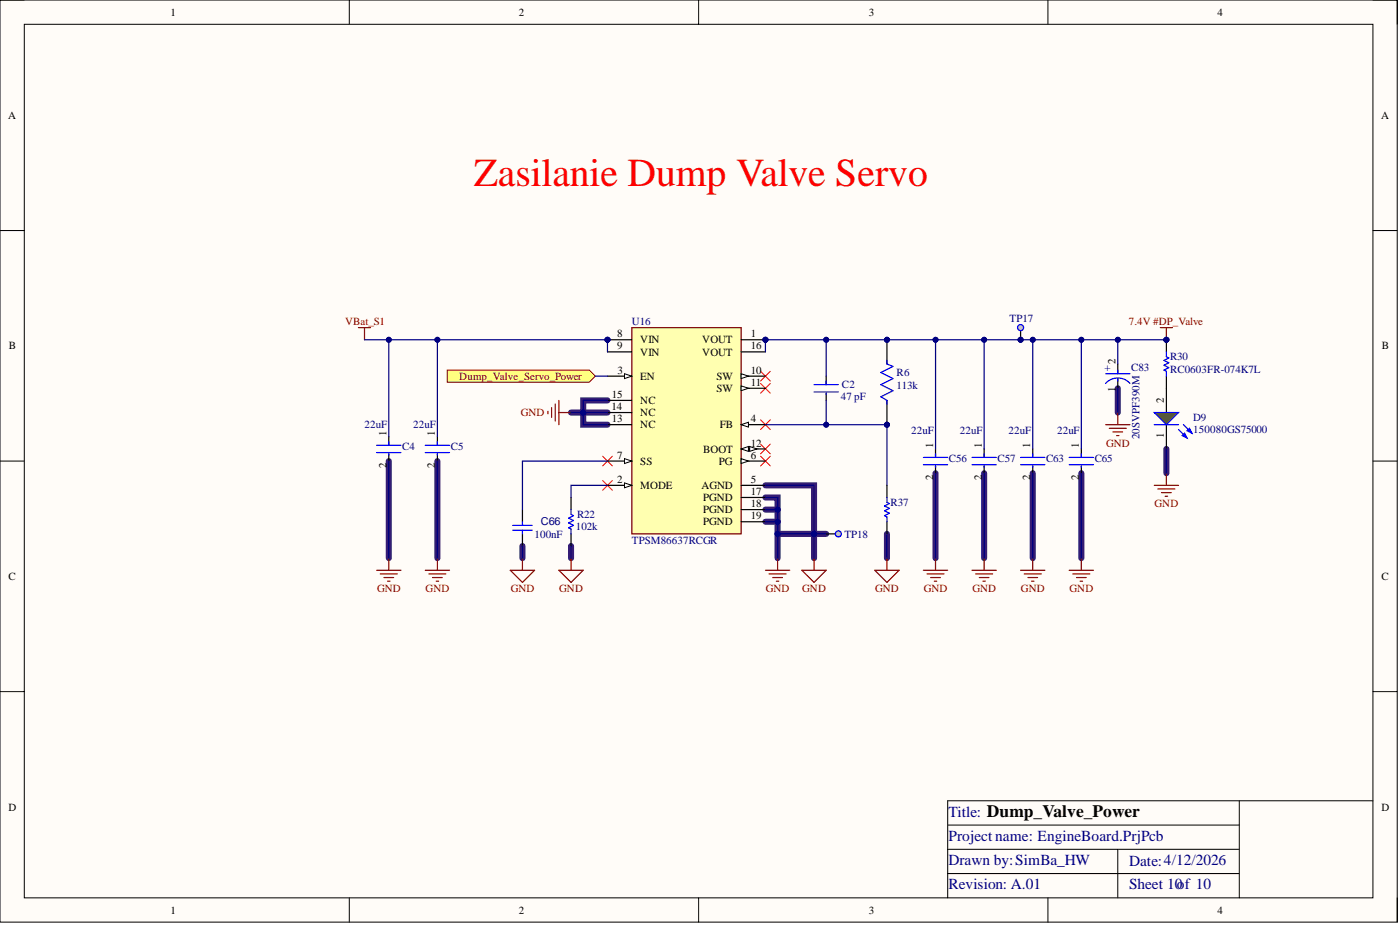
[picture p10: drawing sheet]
<svg xmlns="http://www.w3.org/2000/svg" width="292mm" height="193mm" viewBox="0 0 292 193" stroke-linecap="round" stroke-linejoin="round" font-family="sans-serif">
<defs><g id="words">
<text font-size="8.3" fill="#f00" x="98.9" y="38.7">Zasilanie Dump Valve Servo</text>
<g font-size="3.2" fill="#000080">
<text x="197.9" y="170.5">Title: Dump_Valve_Power</text>
<text x="197.9" y="175.5">Projectname: EngineBoard.PrjPcb</text>
<text x="197.9" y="180.5">Drawn by:SimBa_HW</text>
<text x="197.9" y="185.5">Revision: A.01</text>
<text x="235.6" y="180.6">Date:4/12/2026</text>
<text x="235.6" y="185.5">Sheet 10of 10</text>
</g>
<g font-size="2.3">
<text x="35.6" y="3.3">1</text>
<text x="108.2" y="3.3">2</text>
<text x="181.3" y="3.3">3</text>
<text x="254" y="3.3">4</text>
<text x="1.7" y="24.8">A</text>
<text x="288.1" y="24.8">A</text>
<text x="128.8" y="70.4">8</text>
<text x="133.6" y="71.6">VIN</text>
<text x="146.5" y="71.6">VOUT</text>
<text x="156.7" y="70.4">1</text>
<text x="1.9" y="72.9">B</text>
<text x="128.8" y="72.9">9</text>
<text x="128.9" y="78">3</text>
<text x="133.6" y="74.2">VIN</text>
<text x="146.5" y="74.2">VOUT</text>
<text x="156.7" y="78">10</text>
<text x="156.7" y="72.9">16</text>
<text x="232.7" y="75.9" transform="rotate(-90 232.7 75.9)">2</text>
<text x="288.3" y="72.9">B</text>
<text x="127.7" y="83">15</text>
<text x="133.6" y="79.2">EN</text>
<text x="149.5" y="79.2">SW</text>
<text x="149.5" y="81.8">SW</text>
<text x="156.7" y="80.5">11</text>
<text x="232.7" y="81.8" transform="rotate(-90 232.7 81.8)">1</text>
<text x="127.6" y="85.6">14</text>
<text x="127.7" y="88.1">13</text>
<text x="133.6" y="89.4">NC</text>
<text x="133.6" y="86.8">NC</text>
<text x="133.6" y="84.3">NC</text>
<text x="150.2" y="89.4">FB</text>
<text x="156.7" y="88.1">4</text>
<text x="242.9" y="84" transform="rotate(-90 242.9 84)">2</text>
<text x="80.6" y="90.9" transform="rotate(-90 80.6 90.9)">1</text>
<text x="90.8" y="90.9" transform="rotate(-90 90.8 90.9)">1</text>
<text x="128.8" y="95.7">7</text>
<text x="146.7" y="94.4">BOOT</text>
<text x="156.7" y="95.7">6</text>
<text x="156.7" y="93.2">12</text>
<text x="194.7" y="93.4" transform="rotate(-90 194.7 93.4)">1</text>
<text x="204.8" y="93.4" transform="rotate(-90 204.8 93.4)">1</text>
<text x="215" y="93.4" transform="rotate(-90 215 93.4)">1</text>
<text x="225.1" y="93.4" transform="rotate(-90 225.1 93.4)">1</text>
<text x="242.9" y="91.5" transform="rotate(-90 242.9 91.5)">1</text>
<text x="80.6" y="97.7" transform="rotate(-90 80.6 97.7)">2</text>
<text x="90.8" y="97.7" transform="rotate(-90 90.8 97.7)">2</text>
<text x="128.8" y="100.7">2</text>
<text x="133.6" y="96.9">SS</text>
<text x="150" y="96.9">PG</text>
<text x="156.7" y="100.7">5</text>
<text x="194.7" y="100.2" transform="rotate(-90 194.7 100.2)">2</text>
<text x="204.8" y="100.2" transform="rotate(-90 204.8 100.2)">2</text>
<text x="215" y="100.2" transform="rotate(-90 215 100.2)">2</text>
<text x="225.1" y="100.2" transform="rotate(-90 225.1 100.2)">2</text>
<text x="133.6" y="102">MODE</text>
<text x="146.4" y="102">AGND</text>
<text x="146.7" y="104.5">PGND</text>
<text x="146.7" y="107.1">PGND</text>
<text x="156.7" y="103.3">17</text>
<text x="156.7" y="105.8">18</text>
<text x="146.7" y="109.6">PGND</text>
<text x="156.7" y="108.3">19</text>
<text x="1.8" y="121">C</text>
<text x="288.2" y="121">C</text>
<text x="1.8" y="169.1">D</text>
<text x="288.2" y="169.1">D</text>
<text x="35.6" y="190.6">1</text>
<text x="108.2" y="190.6">2</text>
<text x="181.3" y="190.6">3</text>
<text x="254" y="190.6">4</text>
</g>
<g font-size="2.3" fill="#800000">
<text x="72" y="67.8">VBat_S1</text>
<text x="235.5" y="67.8">7.4V #DP_Valve</text>
<text x="95.8" y="79.2">Dump_Valve_Servo_Power</text>
<text x="108.7" y="86.8">GND</text>
<text x="230.8" y="93.2">GND</text>
<text x="240.9" y="105.8">GND</text>
<text x="78.7" y="123.5">GND</text>
<text x="88.8" y="123.5">GND</text>
<text x="106.6" y="123.5">GND</text>
<text x="116.7" y="123.5">GND</text>
<text x="159.8" y="123.5">GND</text>
<text x="167.4" y="123.5">GND</text>
<text x="182.6" y="123.5">GND</text>
<text x="192.7" y="123.5">GND</text>
<text x="202.9" y="123.5">GND</text>
<text x="213" y="123.5">GND</text>
<text x="223.2" y="123.5">GND</text>
</g>
<g font-size="2.3" fill="#000080">
<text x="131.8" y="67.8">U16</text>
<text x="210.7" y="67.1">TP17</text>
<text x="230.4" y="77.5">+</text>
<text x="236" y="77.5">C83</text>
<text x="244.1" y="75.2">R30</text>
<text x="244.1" y="77.7">RC0603FR-074K7L</text>
<text x="175.4" y="83.5">47 pF</text>
<text x="175.7" y="81">C2</text>
<text x="187.1" y="81.3">113k</text>
<text x="187.1" y="78.5">R6</text>
<text x="76" y="89.4">22uF</text>
<text x="86.2" y="89.4">22uF</text>
<text x="248.9" y="87.8">D9</text>
<text x="83.9" y="93.9">C4</text>
<text x="94" y="93.9">C5</text>
<text x="190.1" y="90.6">22uF</text>
<text x="200.3" y="90.6">22uF</text>
<text x="210.4" y="90.6">22uF</text>
<text x="220.5" y="90.6">22uF</text>
<text x="237.8" y="91.6" transform="rotate(-90 237.8 91.6)">20SVPF390M</text>
<text x="248.9" y="90.4">150080GS75000</text>
<text x="198" y="96.4">C56</text>
<text x="208.1" y="96.4">C57</text>
<text x="218.3" y="96.4">C63</text>
<text x="228.4" y="96.4">C65</text>
<text x="185.8" y="105.6">R37</text>
<text x="111.5" y="112.1">100nF</text>
<text x="112.8" y="109.6">C66</text>
<text x="120.2" y="110.6">102k</text>
<text x="120.4" y="108.1">R22</text>
<text x="131.8" y="113.4">TPSM86637RCGR</text>
<text x="176.2" y="112.1">TP18</text>
</g>
</g></defs>
<path d="M0 0h291.5v192.4h-291.5z" fill-rule="evenodd" fill="#fffcf8"/>
<path d="M0 0h291.5v192.4h-291.5z" fill="none" stroke="#000" stroke-width=".21"/>
<path d="M5.1 5.1h281.4v182.2h-281.4z" fill-rule="evenodd" fill="#fffcf8"/>
<g fill="none" stroke="#000" stroke-width=".21">
<path d="M0 0h5.1M5.1 5.1h281.4v182.2h-281.4zM72.9 0v5.1M145.8 0v5.1M218.6 0v5.1M286.5 0h5v5.1M0 48.1h5.1M286.5 48.1h5M0 96.2h5.1M286.5 96.2h5M0 144.3h5.1M286.5 144.3h5"/>
<path d="M197.7 172.1h60.9M197.7 177.2h60.9M233.2 177.2v10.1M258.6 167.1v20.2M286.5 167.1h-88.8v20.2M72.9 187.3v5.1M145.8 187.3v5.1M197.7 182.2h60.9M218.6 187.3v5.1M291.5 187.3v5.1"/>
</g>
<g fill="none" stroke="#351c75" stroke-width="1.3">
<path d="M81.1 96.2v20.2M91.3 96.2v20.2M119.1 86.1h7.6M126.7 83.5h-5v5.1h5M195.2 98.7v17.7M205.3 98.7v17.7M215.5 98.7v17.7M225.6 98.7v17.7M233.2 81v5.1M243.4 93.7v5M109 113.9v2.5M119.1 113.9v2.5"/>
<path d="M159.7 101.3h10.1v15.1M159.7 103.8h2.5v12.6M159.7 106.3h2.5M159.7 108.8h2.5M162.2 111.4h10.2M185.1 111.4v5"/>
</g>
<path d="M74.8 68.3h2.5M76 68.3v2.6M242.1 68.3h2.5M243.4 68.3v2.6" fill="none" stroke="#800000" stroke-width=".25"/>
<circle cx="243.4" cy="70.9" r=".51" fill="#000080"/>
<circle cx="243.4" cy="70.9" r=".51" fill="none" stroke="#000080" stroke-width=".21"/>
<path d="M158.7 77.5l2 2M158.7 80l2 2M160.7 77.5l-2 2M160.7 80l-2 2M158.7 95.2l2 2M158.7 92.6l2 2.1M160.7 95.2l-2 2M160.7 92.6l-2 2.1" fill="none" stroke="#f00" stroke-width=".21"/>
<g fill="none" stroke="#800000" stroke-width=".25">
<path d="M88.7 119h5.1M89.5 119.7h3.5M91.3 116.4v2.6M106.5 119h5l-2.5 2.5zM109 116.4v2.6M116.6 119h5.1l-2.6 2.5zM119.1 116.4v2.6M159.7 119h5.1M160.5 119.7h3.5M162.2 116.4v2.6M167.3 119h5.1l-2.6 2.5zM169.8 116.4v2.6"/>
<path d="M182.5 119h5.1l-2.5 2.5zM185.1 116.4v2.6M90.2 120.5h2.1M91 121.2h.5M161.2 120.5h2.1M162 121.2h.5"/>
</g>
<path d="M119.1 103.8v2.5M119.1 111.4v2.5" fill="none" stroke="#000" stroke-width=".25"/>
<path d="M119.1 106.3v1l.6 .3-1.1 .5 1.1 .5-1.1 .5 1.1 .5-1.1 .5 .5 .3v1" fill="none" stroke="#00f" stroke-width=".25"/>
<circle cx="185.1" cy="88.6" r=".51" fill="#000080"/>
<circle cx="185.1" cy="88.6" r=".51" fill="none" stroke="#000080" stroke-width=".21"/>
<circle cx="185.1" cy="70.9" r=".51" fill="#000080"/>
<circle cx="185.1" cy="70.9" r=".51" fill="none" stroke="#000080" stroke-width=".21"/>
<path d="M185.1 83.5v5.1" fill="none" stroke="#000" stroke-width=".25"/>
<circle cx="185.1" cy="88.6" r=".51" fill="#000080"/>
<circle cx="185.1" cy="88.6" r=".51" fill="none" stroke="#000080" stroke-width=".21"/>
<path d="M185.1 70.9v5" fill="none" stroke="#000" stroke-width=".25"/>
<circle cx="185.1" cy="70.9" r=".51" fill="#000080"/>
<circle cx="185.1" cy="70.9" r=".51" fill="none" stroke="#000080" stroke-width=".21"/>
<path d="M172.4 79.5v.7M185.1 75.2v.7l1.2 .5-2.5 1.3 2.5 1.3-2.5 1.2 2.5 1.3-2.5 1.3 1.3 .7v.8M169.8 80.2h5.1M169.8 81.8h5.1M172.4 82v.3" fill="none" stroke="#00f" stroke-width=".25"/>
<g fill="none" stroke="#800000" stroke-width=".25">
<path d="M114.3 85.8v.5M115.1 85.1v2M115.8 84.3v3.5M116.6 83.5v5.1M116.6 86.1h2.5M78.6 119h5.1M79.3 119.7h3.6M81.1 116.4v2.6M192.7 119h5M193.4 119.7h3.6M195.2 116.4v2.6M202.8 119h5.1"/>
<path d="M203.6 119.7h3.5M205.3 116.4v2.6M80.1 120.5h2M80.9 121.2h.5M194.2 120.5h2M194.9 121.2h.5M204.3 120.5h2M205.1 121.2h.5"/>
</g>
<path d="M172.4 78.5v1.7M172.4 82v1.5M172.4 111.4h2.5" fill="none" stroke="#000" stroke-width=".25"/>
<path d="M125.7 95.2l2.1 2M127.8 95.2l-2.1 2M158.7 87.6l2 2M160.7 87.6l-2 2M125.7 100.2l2.1 2.1M127.8 100.2l-2.1 2.1" fill="none" stroke="#f00" stroke-width=".21"/>
<circle cx="174.9" cy="111.4" r=".64" fill="#c0c0c0"/>
<circle cx="174.9" cy="111.4" r=".64" fill="none" stroke="#00f" stroke-width=".25"/>
<circle cx="212.9" cy="70.9" r=".51" fill="#000080"/>
<circle cx="212.9" cy="70.9" r=".51" fill="none" stroke="#000080" stroke-width=".21"/>
<path d="M212.9 68.3v2.6" fill="none" stroke="#000" stroke-width=".25"/>
<circle cx="212.9" cy="70.9" r=".51" fill="#000080"/>
<circle cx="212.9" cy="70.9" r=".51" fill="none" stroke="#000080" stroke-width=".21"/>
<circle cx="212.9" cy="68.3" r=".64" fill="#c0c0c0"/>
<g fill="none" stroke="#00f" stroke-width=".25">
<path d="M78.6 92.9h5.1M78.6 94.4h5.1M81.1 92.1v.8M81.1 94.7v.2M88.7 92.9h5.1M88.7 94.4h5.1M91.3 92.1v.8M91.3 94.7v.2M192.7 95.4h5M192.7 96.9h5M195.2 94.7v.7M195.2 97.2v.3"/>
<path d="M202.8 95.4h5.1M202.8 96.9h5.1M205.3 94.7v.7M205.3 97.2v.3M212.9 95.4h5.1M212.9 96.9h5.1M215.5 94.7v.7M215.5 97.2v.3M223.1 95.4h5M223.1 96.9h5M225.6 94.7v.7M225.6 97.2v.3"/>
<path d="M107 109.6h4M107 110.6h4M109 108.8v.8M109 110.6v.8"/>
<circle cx="212.9" cy="68.3" r=".64"/>
</g>
<g fill="none" stroke="#000" stroke-width=".25">
<path d="M81.1 91.1v1.8M81.1 94.7v1.5M91.3 91.1v1.8M91.3 94.7v1.5M195.2 93.7v1.7M195.2 97.2v1.5M205.3 93.7v1.7M205.3 97.2v1.5M215.5 93.7v1.7M215.5 97.2v1.5M225.6 93.7v1.7M225.6 97.2v1.5"/>
<path d="M109 106.3v2.5M109 111.4v2.5"/>
</g>
<path d="M212.9 119h5.1M213.7 119.7h3.5M215.5 116.4v2.6M223.1 119h5M223.8 119.7h3.6M225.6 116.4v2.6M214.5 120.5h2M215.2 121.2h.5M224.6 120.5h2M225.4 121.2h.5" fill="none" stroke="#800000" stroke-width=".25"/>
<circle cx="159.7" cy="70.9" r=".51" fill="#000080"/>
<circle cx="159.7" cy="70.9" r=".51" fill="none" stroke="#000080" stroke-width=".21"/>
<circle cx="126.7" cy="70.9" r=".51" fill="#000080"/>
<circle cx="126.7" cy="70.9" r=".51" fill="none" stroke="#000080" stroke-width=".21"/>
<path d="M131.8 68.3h22.8v43.1h-22.8z" fill-rule="evenodd" fill="#ffffb0"/>
<path d="M131.8 68.3h22.8v43.1h-22.8z" fill="none" stroke="#800000" stroke-width=".25"/>
<path d="M154.6 70.9h5.1" fill="none" stroke="#000" stroke-width=".25"/>
<circle cx="159.7" cy="70.9" r=".51" fill="#000080"/>
<circle cx="159.7" cy="70.9" r=".51" fill="none" stroke="#000080" stroke-width=".21"/>
<path d="M126.7 101.3h5.1" fill="none" stroke="#000" stroke-width=".25"/>
<path d="M130.3 100.7l1.5 .6-1.5 .5z" fill="#f8fcff"/>
<path d="M130.3 100.7l1.5 .6-1.5 .5z" fill="none" stroke="#000" stroke-width=".21"/>
<path d="M126.7 78.5h5.1" fill="none" stroke="#000" stroke-width=".25"/>
<path d="M130.3 78l1.5 .5-1.5 .5z" fill="#f8fcff"/>
<path d="M130.3 78l1.5 .5-1.5 .5z" fill="none" stroke="#000" stroke-width=".21"/>
<path d="M154.6 88.6h5.1" fill="none" stroke="#000" stroke-width=".25"/>
<path d="M154.6 88.6l1.6-.5v1z" fill="#f8fcff"/>
<path d="M154.6 88.6l1.6-.5v1z" fill="none" stroke="#000" stroke-width=".21"/>
<path d="M154.6 96.2h5.1M154.6 101.3h5.1" fill="none" stroke="#000" stroke-width=".25"/>
<path d="M154.6 95.7l1.6 .5-1.6 .5z" fill="#f8fcff"/>
<path d="M154.6 95.7l1.6 .5-1.6 .5z" fill="none" stroke="#000" stroke-width=".21"/>
<path d="M126.7 96.2h5.1" fill="none" stroke="#000" stroke-width=".25"/>
<path d="M130.3 95.7l1.5 .5-1.5 .5z" fill="#f8fcff"/>
<path d="M130.3 95.7l1.5 .5-1.5 .5z" fill="none" stroke="#000" stroke-width=".21"/>
<path d="M126.7 70.9h5.1" fill="none" stroke="#000" stroke-width=".25"/>
<circle cx="126.7" cy="70.9" r=".51" fill="#000080"/>
<circle cx="126.7" cy="70.9" r=".51" fill="none" stroke="#000080" stroke-width=".21"/>
<path d="M126.7 73.4h5.1M154.6 78.5h5.1" fill="none" stroke="#000" stroke-width=".25"/>
<path d="M154.6 78l1.6 .5-1.6 .5z" fill="#f8fcff"/>
<path d="M154.6 78l1.6 .5-1.6 .5z" fill="none" stroke="#000" stroke-width=".21"/>
<path d="M154.6 81h5.1" fill="none" stroke="#000" stroke-width=".25"/>
<path d="M154.6 80.5l1.6 .5-1.6 .5z" fill="#f8fcff"/>
<path d="M154.6 80.5l1.6 .5-1.6 .5z" fill="none" stroke="#000" stroke-width=".21"/>
<path d="M154.6 93.7h5.1" fill="none" stroke="#000" stroke-width=".25"/>
<path d="M154.6 93.7l1.6-.5v1z" fill="#f8fcff"/>
<path d="M154.6 93.7l1.6-.5v1z" fill="none" stroke="#000" stroke-width=".21"/>
<path d="M156.4 93.2l1.5 .5-1.5 .5z" fill="#f8fcff"/>
<path d="M156.4 93.2l1.5 .5-1.5 .5z" fill="none" stroke="#000" stroke-width=".21"/>
<path d="M154.6 73.4h5.1M126.7 88.6h5.1M126.7 86.1h5.1M126.7 83.5h5.1M243.4 81v5.1M243.4 88.6v5.1M154.6 103.8h5.1M154.6 106.3h5.1M154.6 108.8h5.1" fill="none" stroke="#000" stroke-width=".25"/>
<path d="M240.8 86.1h5.1l-2.5 2.5z" fill="#0f0"/>
<path d="M240.8 86.1h5.1l-2.5 2.5zM245.9 89.6l1.8 1.8M246.9 88.6l1.8 1.8" fill="none" stroke="#00f" stroke-width=".25"/>
<path d="M246.7 90.9l.5-.5 .5 1z" fill="#00f"/>
<path d="M246.7 90.9l.5-.5 .5 1z" fill="none" stroke="#00f" stroke-width=".25"/>
<path d="M247.7 89.9l.5-.5 .5 1z" fill="#00f"/>
<path d="M240.8 88.6h5.1M247.7 89.9l.5-.5 .5 1z" fill="none" stroke="#00f" stroke-width=".25"/>
<circle cx="243.4" cy="70.9" r=".51" fill="#000080"/>
<circle cx="243.4" cy="70.9" r=".51" fill="none" stroke="#000080" stroke-width=".21"/>
<path d="M243.4 70.9v2.5" fill="none" stroke="#000" stroke-width=".25"/>
<circle cx="243.4" cy="70.9" r=".51" fill="#000080"/>
<circle cx="243.4" cy="70.9" r=".51" fill="none" stroke="#000080" stroke-width=".21"/>
<path d="M233.2 75.9v2.1M233.2 79v2M243.4 78.5v2.5" fill="none" stroke="#000" stroke-width=".25"/>
<path d="M230.7 80a3.4 3.4 0 0 1 5.1 0M230.7 78h5.1M233.2 77.2v.8M233.2 79v.5M243.4 73.4v1l.5 .3-1 .5 1 .5-1 .5 1 .5-1 .5 .5 .3v1" fill="none" stroke="#00f" stroke-width=".25"/>
<path d="M230.7 88.6h5.1M231.4 89.4h3.6M232.2 90.1h2M233 90.9h.5M233.2 86.1v2.5M243.4 98.7v2.6M240.8 101.3h5.1M241.6 102h3.5M242.3 102.8h2.1M243.1 103.5h.5" fill="none" stroke="#800000" stroke-width=".25"/>
<path d="M93.3 77.2h29.6l1.3 1.3-1.3 1.2h-29.6z" fill-rule="evenodd" fill="#ffff80"/>
<path d="M93.3 77.2h29.6l1.3 1.3-1.3 1.2h-29.6z" fill="none" stroke="#800000" stroke-width=".21"/>
<path d="M76 70.9h50.7" fill="none" stroke="#000080" stroke-width=".25"/>
<circle cx="81.1" cy="70.9" r=".51" fill="#000080"/>
<circle cx="81.1" cy="70.9" r=".51" fill="none" stroke="#000080" stroke-width=".21"/>
<circle cx="91.3" cy="70.9" r=".51" fill="#000080"/>
<circle cx="91.3" cy="70.9" r=".51" fill="none" stroke="#000080" stroke-width=".21"/>
<circle cx="126.7" cy="70.9" r=".51" fill="#000080"/>
<circle cx="126.7" cy="70.9" r=".51" fill="none" stroke="#000080" stroke-width=".21"/>
<path d="M126.7 70.9v2.5" fill="none" stroke="#000080" stroke-width=".25"/>
<circle cx="126.7" cy="70.9" r=".51" fill="#000080"/>
<circle cx="126.7" cy="70.9" r=".51" fill="none" stroke="#000080" stroke-width=".21"/>
<path d="M159.7 70.9h83.7" fill="none" stroke="#000080" stroke-width=".25"/>
<circle cx="159.7" cy="70.9" r=".51" fill="#000080"/>
<circle cx="159.7" cy="70.9" r=".51" fill="none" stroke="#000080" stroke-width=".21"/>
<circle cx="172.4" cy="70.9" r=".51" fill="#000080"/>
<circle cx="172.4" cy="70.9" r=".51" fill="none" stroke="#000080" stroke-width=".21"/>
<circle cx="185.1" cy="70.9" r=".51" fill="#000080"/>
<circle cx="185.1" cy="70.9" r=".51" fill="none" stroke="#000080" stroke-width=".21"/>
<circle cx="195.2" cy="70.9" r=".51" fill="#000080"/>
<circle cx="195.2" cy="70.9" r=".51" fill="none" stroke="#000080" stroke-width=".21"/>
<circle cx="205.3" cy="70.9" r=".51" fill="#000080"/>
<circle cx="205.3" cy="70.9" r=".51" fill="none" stroke="#000080" stroke-width=".21"/>
<circle cx="212.9" cy="70.9" r=".51" fill="#000080"/>
<circle cx="212.9" cy="70.9" r=".51" fill="none" stroke="#000080" stroke-width=".21"/>
<circle cx="215.5" cy="70.9" r=".51" fill="#000080"/>
<circle cx="215.5" cy="70.9" r=".51" fill="none" stroke="#000080" stroke-width=".21"/>
<circle cx="225.6" cy="70.9" r=".51" fill="#000080"/>
<circle cx="225.6" cy="70.9" r=".51" fill="none" stroke="#000080" stroke-width=".21"/>
<circle cx="233.2" cy="70.9" r=".51" fill="#000080"/>
<circle cx="233.2" cy="70.9" r=".51" fill="none" stroke="#000080" stroke-width=".21"/>
<circle cx="243.4" cy="70.9" r=".51" fill="#000080"/>
<circle cx="243.4" cy="70.9" r=".51" fill="none" stroke="#000080" stroke-width=".21"/>
<path d="M159.7 70.9v2.5" fill="none" stroke="#000080" stroke-width=".25"/>
<circle cx="159.7" cy="70.9" r=".51" fill="#000080"/>
<circle cx="159.7" cy="70.9" r=".51" fill="none" stroke="#000080" stroke-width=".21"/>
<path d="M159.7 101.3h10.1v15.1" fill="none" stroke="#000080" stroke-width=".25"/>
<circle cx="169.8" cy="111.4" r=".51" fill="#000080"/>
<circle cx="169.8" cy="111.4" r=".51" fill="none" stroke="#000080" stroke-width=".21"/>
<path d="M159.7 106.3h2.5" fill="none" stroke="#000080" stroke-width=".25"/>
<circle cx="162.2" cy="106.3" r=".51" fill="#000080"/>
<circle cx="162.2" cy="106.3" r=".51" fill="none" stroke="#000080" stroke-width=".21"/>
<path d="M162.2 111.4h7.6" fill="none" stroke="#000080" stroke-width=".25"/>
<circle cx="169.8" cy="111.4" r=".51" fill="#000080"/>
<circle cx="169.8" cy="111.4" r=".51" fill="none" stroke="#000080" stroke-width=".21"/>
<circle cx="162.2" cy="111.4" r=".51" fill="#000080"/>
<circle cx="162.2" cy="111.4" r=".51" fill="none" stroke="#000080" stroke-width=".21"/>
<path d="M172.4 83.5v5.1M185.1 111.4v5" fill="none" stroke="#000080" stroke-width=".25"/>
<circle cx="172.4" cy="88.6" r=".51" fill="#000080"/>
<circle cx="172.4" cy="88.6" r=".51" fill="none" stroke="#000080" stroke-width=".21"/>
<path d="M126.7 96.2h-17.7v10.1M159.7 88.6h25.4v12.7M109 113.9v2.5M119.1 113.9v2.5M126.7 101.3h-7.6v2.5" fill="none" stroke="#000080" stroke-width=".25"/>
<circle cx="172.4" cy="88.6" r=".51" fill="#000080"/>
<circle cx="172.4" cy="88.6" r=".51" fill="none" stroke="#000080" stroke-width=".21"/>
<circle cx="185.1" cy="88.6" r=".51" fill="#000080"/>
<circle cx="185.1" cy="88.6" r=".51" fill="none" stroke="#000080" stroke-width=".21"/>
<path d="M159.7 103.8h2.5v12.6" fill="none" stroke="#000080" stroke-width=".25"/>
<circle cx="162.2" cy="106.3" r=".51" fill="#000080"/>
<circle cx="162.2" cy="106.3" r=".51" fill="none" stroke="#000080" stroke-width=".21"/>
<circle cx="162.2" cy="108.8" r=".51" fill="#000080"/>
<circle cx="162.2" cy="108.8" r=".51" fill="none" stroke="#000080" stroke-width=".21"/>
<circle cx="162.2" cy="111.4" r=".51" fill="#000080"/>
<circle cx="162.2" cy="111.4" r=".51" fill="none" stroke="#000080" stroke-width=".21"/>
<path d="M159.7 108.8h2.5" fill="none" stroke="#000080" stroke-width=".25"/>
<circle cx="162.2" cy="108.8" r=".51" fill="#000080"/>
<circle cx="162.2" cy="108.8" r=".51" fill="none" stroke="#000080" stroke-width=".21"/>
<path d="M195.2 70.9v22.8" fill="none" stroke="#000080" stroke-width=".25"/>
<circle cx="195.2" cy="70.9" r=".51" fill="#000080"/>
<circle cx="195.2" cy="70.9" r=".51" fill="none" stroke="#000080" stroke-width=".21"/>
<path d="M205.3 70.9v22.8M195.2 98.7v17.7" fill="none" stroke="#000080" stroke-width=".25"/>
<circle cx="205.3" cy="70.9" r=".51" fill="#000080"/>
<circle cx="205.3" cy="70.9" r=".51" fill="none" stroke="#000080" stroke-width=".21"/>
<path d="M172.4 70.9v7.6M205.3 98.7v17.7" fill="none" stroke="#000080" stroke-width=".25"/>
<circle cx="172.4" cy="70.9" r=".51" fill="#000080"/>
<circle cx="172.4" cy="70.9" r=".51" fill="none" stroke="#000080" stroke-width=".21"/>
<path d="M81.1 70.9v20.2" fill="none" stroke="#000080" stroke-width=".25"/>
<circle cx="81.1" cy="70.9" r=".51" fill="#000080"/>
<circle cx="81.1" cy="70.9" r=".51" fill="none" stroke="#000080" stroke-width=".21"/>
<path d="M81.1 96.2v20.2M126.7 83.5h-5v2.6" fill="none" stroke="#000080" stroke-width=".25"/>
<circle cx="121.7" cy="86.1" r=".51" fill="#000080"/>
<circle cx="121.7" cy="86.1" r=".51" fill="none" stroke="#000080" stroke-width=".21"/>
<path d="M121.7 86.1h5" fill="none" stroke="#000080" stroke-width=".25"/>
<circle cx="121.7" cy="86.1" r=".51" fill="#000080"/>
<circle cx="121.7" cy="86.1" r=".51" fill="none" stroke="#000080" stroke-width=".21"/>
<path d="M121.7 86.1v2.5h5" fill="none" stroke="#000080" stroke-width=".25"/>
<circle cx="121.7" cy="86.1" r=".51" fill="#000080"/>
<circle cx="121.7" cy="86.1" r=".51" fill="none" stroke="#000080" stroke-width=".21"/>
<path d="M119.1 86.1h2.6" fill="none" stroke="#000080" stroke-width=".25"/>
<circle cx="121.7" cy="86.1" r=".51" fill="#000080"/>
<circle cx="121.7" cy="86.1" r=".51" fill="none" stroke="#000080" stroke-width=".21"/>
<path d="M169.8 111.4h2.6" fill="none" stroke="#000080" stroke-width=".25"/>
<circle cx="169.8" cy="111.4" r=".51" fill="#000080"/>
<circle cx="169.8" cy="111.4" r=".51" fill="none" stroke="#000080" stroke-width=".21"/>
<path d="M215.5 70.9v22.8" fill="none" stroke="#000080" stroke-width=".25"/>
<circle cx="215.5" cy="70.9" r=".51" fill="#000080"/>
<circle cx="215.5" cy="70.9" r=".51" fill="none" stroke="#000080" stroke-width=".21"/>
<path d="M91.3 70.9v20.2M215.5 98.7v17.7M225.6 98.7v17.7" fill="none" stroke="#000080" stroke-width=".25"/>
<circle cx="91.3" cy="70.9" r=".51" fill="#000080"/>
<circle cx="91.3" cy="70.9" r=".51" fill="none" stroke="#000080" stroke-width=".21"/>
<path d="M225.6 70.9v22.8M91.3 96.2v20.2" fill="none" stroke="#000080" stroke-width=".25"/>
<circle cx="225.6" cy="70.9" r=".51" fill="#000080"/>
<circle cx="225.6" cy="70.9" r=".51" fill="none" stroke="#000080" stroke-width=".21"/>
<path d="M233.2 70.9v5M243.4 93.7v5" fill="none" stroke="#000080" stroke-width=".25"/>
<circle cx="233.2" cy="70.9" r=".51" fill="#000080"/>
<circle cx="233.2" cy="70.9" r=".51" fill="none" stroke="#000080" stroke-width=".21"/>
<path d="M124.2 78.5h2.5M233.2 81v5.1" fill="none" stroke="#000080" stroke-width=".25"/>
<path d="M185.1 101.3v2.5M185.1 108.8v2.6" fill="none" stroke="#000" stroke-width=".25"/>
<path d="M185.1 103.8v1l.5 .2-1.1 .6 1.1 .5-1.1 .5 1.1 .5-1.1 .5 .6 .2v1" fill="none" stroke="#00f" stroke-width=".25"/>
<use href="#words"/>
</svg>
